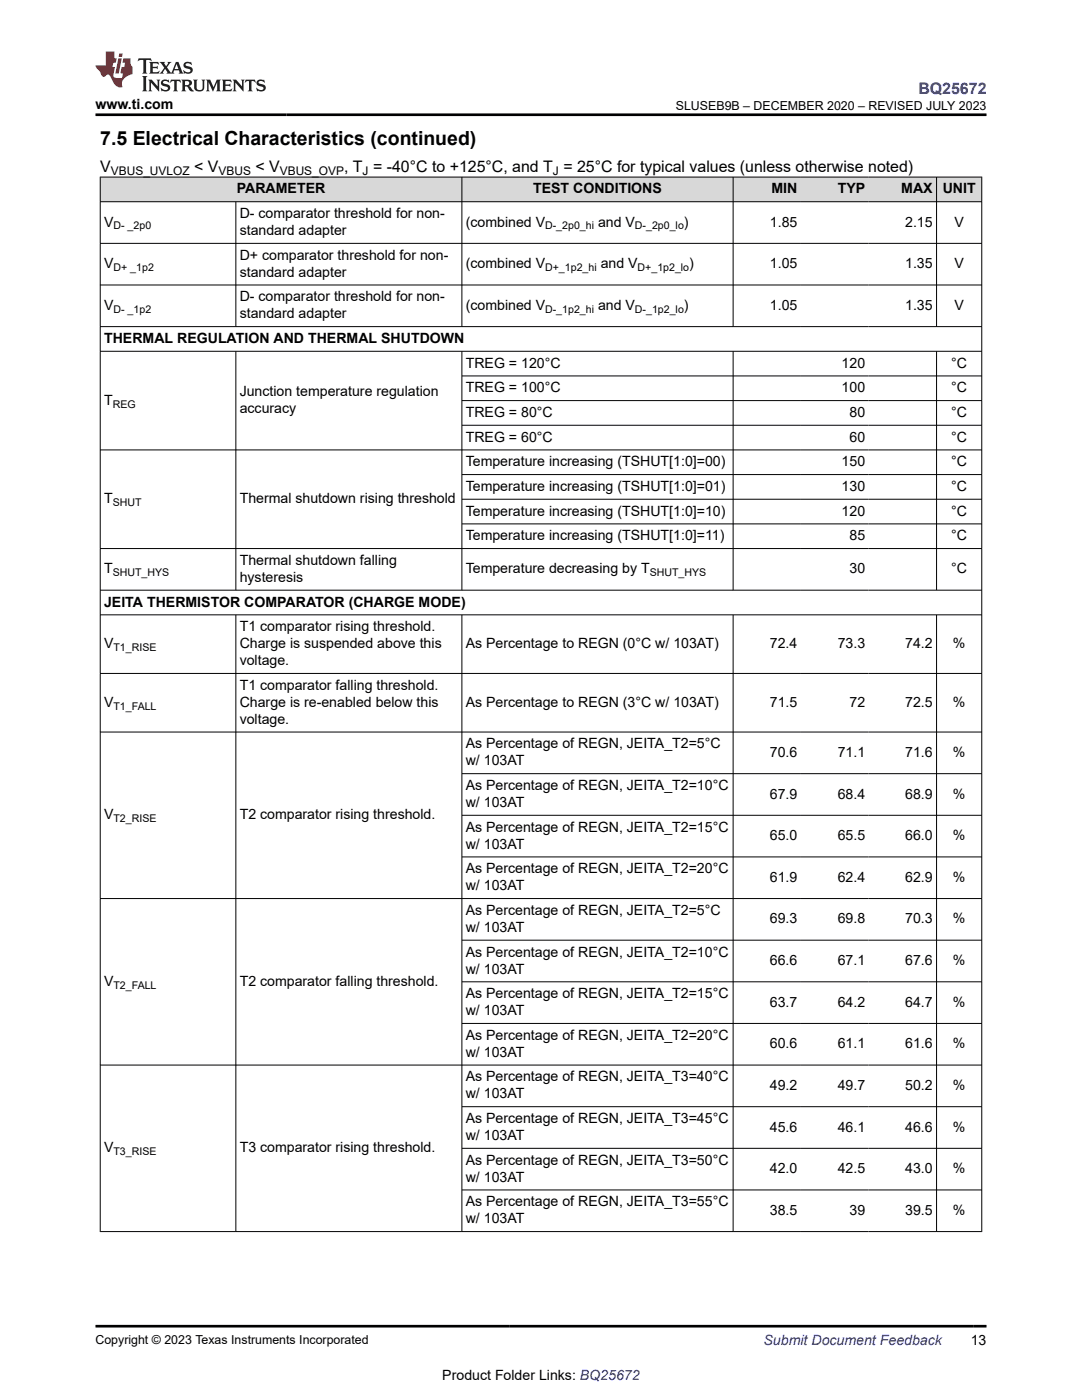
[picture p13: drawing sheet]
<svg xmlns="http://www.w3.org/2000/svg" width="216mm" height="279mm" viewBox="0 0 216 279" stroke-linecap="round" stroke-linejoin="round" font-family="sans-serif">
<defs><g id="words">
<text font-size="3.9" x="20" y="28.8">7.5 Electrical Characteristics (continued)</text>
<text font-size="3.2" fill="#00f" x="183.3" y="18.7">BQ25672</text>
<g font-size="3.2">
<text x="20" y="34.3">V</text>
<text x="38.7" y="34.3">&lt; V</text>
<text x="51" y="34.3">&lt; V</text>
<text x="68.7" y="34.3">, T = -40°C to +125°C, and T = 25°C for typical values (unless otherwise noted)</text>
</g>
<g font-size="2.8">
<text x="19" y="21.8">www.ti.com</text>
<text x="47.2" y="38.6">PARAMETER</text>
<text x="106.4" y="38.6">TEST CONDITIONS</text>
<text x="153.9" y="38.6">MIN</text>
<text x="167.2" y="38.6">TYP</text>
<text x="179.8" y="38.6">MAX</text>
<text x="188.1" y="38.6">UNIT</text>
<text x="20.8" y="45.2">V</text>
<text x="47.8" y="43.5">D- comparator threshold for non-</text>
<text x="47.8" y="46.9">standard adapter</text>
<text x="92.9" y="45.2">(combined V</text>
<text x="119.3" y="45.2">and V</text>
<text x="136.5" y="45.2">)</text>
<text x="153.6" y="45.2">1.85</text>
<text x="180.6" y="45.2">2.15</text>
<text x="190.4" y="45.2">V</text>
<text x="20.8" y="53.5">V</text>
<text x="47.8" y="51.8">D+ comparator threshold for non-</text>
<text x="92.9" y="53.5">(combined V</text>
<text x="119.9" y="53.5">and V</text>
<text x="137.5" y="53.5">)</text>
<text x="153.6" y="53.5">1.05</text>
<text x="180.6" y="53.5">1.35</text>
<text x="190.4" y="53.5">V</text>
<text x="47.8" y="55.2">standard adapter</text>
<text x="20.8" y="61.8">V</text>
<text x="47.8" y="60.2">D- comparator threshold for non-</text>
<text x="47.8" y="63.5">standard adapter</text>
<text x="92.9" y="61.8">(combined V</text>
<text x="119.3" y="61.8">and V</text>
<text x="136.5" y="61.8">)</text>
<text x="153.6" y="61.8">1.05</text>
<text x="180.6" y="61.8">1.35</text>
<text x="190.4" y="61.8">V</text>
<text x="20.8" y="68.5">THERMAL REGULATION AND THERMAL SHUTDOWN</text>
<text x="92.9" y="73.4">TREG = 120°C</text>
<text x="167.9" y="73.4">120</text>
<text x="189.8" y="73.4">°C</text>
<text x="20.8" y="80.8">T</text>
<text x="47.8" y="79.1">Junction temperature regulation</text>
<text x="47.8" y="82.5">accuracy</text>
<text x="92.9" y="78.3">TREG = 100°C</text>
<text x="92.9" y="83.2">TREG = 80°C</text>
<text x="167.9" y="78.3">100</text>
<text x="169.5" y="83.2">80</text>
<text x="189.8" y="78.3">°C</text>
<text x="189.8" y="83.2">°C</text>
<text x="92.9" y="88.1">TREG = 60°C</text>
<text x="169.5" y="88.1">60</text>
<text x="189.8" y="88.1">°C</text>
<text x="92.9" y="93.1">Temperature increasing (TSHUT[1:0]=00)</text>
<text x="167.9" y="93.1">150</text>
<text x="189.8" y="93.1">°C</text>
<text x="20.8" y="100.4">T</text>
<text x="47.8" y="100.4">Thermal shutdown rising threshold</text>
<text x="92.9" y="98">Temperature increasing (TSHUT[1:0]=01)</text>
<text x="167.9" y="98">130</text>
<text x="189.8" y="98">°C</text>
<text x="92.9" y="102.9">Temperature increasing (TSHUT[1:0]=10)</text>
<text x="92.9" y="107.8">Temperature increasing (TSHUT[1:0]=11)</text>
<text x="167.9" y="102.9">120</text>
<text x="169.5" y="107.8">85</text>
<text x="189.8" y="102.9">°C</text>
<text x="189.8" y="107.8">°C</text>
<text x="47.8" y="112.7">Thermal shutdown falling</text>
<text x="20.8" y="114.4">T</text>
<text x="47.8" y="116.1">hysteresis</text>
<text x="92.9" y="114.4">Temperature decreasing by T</text>
<text x="169.5" y="114.4">30</text>
<text x="189.8" y="114.4">°C</text>
<text x="20.8" y="121.1">JEITA THERMISTOR COMPARATOR (CHARGE MODE)</text>
<text x="47.8" y="126">T1 comparator rising threshold.</text>
<text x="20.8" y="129.4">V</text>
<text x="47.8" y="129.4">Charge is suspended above this</text>
<text x="92.9" y="129.4">As Percentage to REGN (0°C w/ 103AT)</text>
<text x="153.6" y="129.4">72.4</text>
<text x="167.1" y="129.4">73.3</text>
<text x="180.6" y="129.4">74.2</text>
<text x="190.1" y="129.4">%</text>
<text x="47.8" y="132.8">voltage.</text>
<text x="47.8" y="137.7">T1 comparator falling threshold.</text>
<text x="20.8" y="141.1">V</text>
<text x="47.8" y="141.1">Charge is re-enabled below this</text>
<text x="92.9" y="141.1">As Percentage to REGN (3°C w/ 103AT)</text>
<text x="153.6" y="141.1">71.5</text>
<text x="169.5" y="141.1">72</text>
<text x="180.6" y="141.1">72.5</text>
<text x="190.1" y="141.1">%</text>
<text x="47.8" y="144.4">voltage.</text>
<text x="92.9" y="149.4">As Percentage of REGN, JEITA_T2=5°C</text>
<text x="92.9" y="152.8">w/ 103AT</text>
<text x="153.6" y="151.1">70.6</text>
<text x="167.1" y="151.1">71.1</text>
<text x="180.6" y="151.1">71.6</text>
<text x="190.1" y="151.1">%</text>
<text x="92.9" y="157.7">As Percentage of REGN, JEITA_T2=10°C</text>
<text x="92.9" y="161.1">w/ 103AT</text>
<text x="153.6" y="159.4">67.9</text>
<text x="167.1" y="159.4">68.4</text>
<text x="180.6" y="159.4">68.9</text>
<text x="190.1" y="159.4">%</text>
<text x="20.8" y="163.5">V</text>
<text x="47.8" y="163.5">T2 comparator rising threshold.</text>
<text x="92.9" y="166">As Percentage of REGN, JEITA_T2=15°C</text>
<text x="153.6" y="167.7">65.0</text>
<text x="167.1" y="167.7">65.5</text>
<text x="180.6" y="167.7">66.0</text>
<text x="190.1" y="167.7">%</text>
<text x="92.9" y="169.4">w/ 103AT</text>
<text x="92.9" y="174.3">As Percentage of REGN, JEITA_T2=20°C</text>
<text x="92.9" y="177.7">w/ 103AT</text>
<text x="153.6" y="176">61.9</text>
<text x="167.1" y="176">62.4</text>
<text x="180.6" y="176">62.9</text>
<text x="190.1" y="176">%</text>
<text x="92.9" y="182.6">As Percentage of REGN, JEITA_T2=5°C</text>
<text x="92.9" y="186">w/ 103AT</text>
<text x="153.6" y="184.3">69.3</text>
<text x="167.1" y="184.3">69.8</text>
<text x="180.6" y="184.3">70.3</text>
<text x="190.1" y="184.3">%</text>
<text x="92.9" y="190.9">As Percentage of REGN, JEITA_T2=10°C</text>
<text x="20.8" y="196.8">V</text>
<text x="47.8" y="196.8">T2 comparator falling threshold.</text>
<text x="92.9" y="194.3">w/ 103AT</text>
<text x="153.6" y="192.6">66.6</text>
<text x="167.1" y="192.6">67.1</text>
<text x="180.6" y="192.6">67.6</text>
<text x="190.1" y="192.6">%</text>
<text x="92.9" y="199.2">As Percentage of REGN, JEITA_T2=15°C</text>
<text x="92.9" y="202.6">w/ 103AT</text>
<text x="153.6" y="200.9">63.7</text>
<text x="167.1" y="200.9">64.2</text>
<text x="180.6" y="200.9">64.7</text>
<text x="190.1" y="200.9">%</text>
<text x="92.9" y="207.5">As Percentage of REGN, JEITA_T2=20°C</text>
<text x="153.6" y="209.2">60.6</text>
<text x="167.1" y="209.2">61.1</text>
<text x="180.6" y="209.2">61.6</text>
<text x="190.1" y="209.2">%</text>
<text x="92.9" y="210.9">w/ 103AT</text>
<text x="92.9" y="215.8">As Percentage of REGN, JEITA_T3=40°C</text>
<text x="92.9" y="219.2">w/ 103AT</text>
<text x="153.6" y="217.5">49.2</text>
<text x="167.1" y="217.5">49.7</text>
<text x="180.6" y="217.5">50.2</text>
<text x="190.1" y="217.5">%</text>
<text x="92.9" y="224.1">As Percentage of REGN, JEITA_T3=45°C</text>
<text x="92.9" y="227.5">w/ 103AT</text>
<text x="153.6" y="225.8">45.6</text>
<text x="167.1" y="225.8">46.1</text>
<text x="180.6" y="225.8">46.6</text>
<text x="190.1" y="225.8">%</text>
<text x="20.8" y="230">V</text>
<text x="47.8" y="230">T3 comparator rising threshold.</text>
<text x="92.9" y="232.4">As Percentage of REGN, JEITA_T3=50°C</text>
<text x="92.9" y="235.8">w/ 103AT</text>
<text x="153.6" y="234.1">42.0</text>
<text x="167.1" y="234.1">42.5</text>
<text x="180.6" y="234.1">43.0</text>
<text x="190.1" y="234.1">%</text>
<text x="92.9" y="240.8">As Percentage of REGN, JEITA_T3=55°C</text>
<text x="92.9" y="244.1">w/ 103AT</text>
<text x="153.6" y="242.4">38.5</text>
<text x="169.5" y="242.4">39</text>
<text x="180.6" y="242.4">39.5</text>
<text x="190.1" y="242.4">%</text>
<text x="193.7" y="268.5">13</text>
<text x="88.3" y="275.3">Product Folder Links: BQ25672</text>
</g>
<text font-size="2.8" fill="#00f" x="152.4" y="268.5">Submit Document Feedback</text>
<g font-size="2.5">
<text x="134.9" y="21.9">SLUSEB9B – DECEMBER 2020 – REVISED JULY 2023</text>
<text x="19" y="268.2">Copyright © 2023 Texas Instruments Incorporated</text>
</g>
<g font-size="2.4">
<text x="22.1" y="34.9">VBUS_UVLOZ</text>
<text x="43.6" y="34.9">VBUS</text>
<text x="55.8" y="34.9">VBUS_OVP</text>
<text x="72.4" y="34.9">J</text>
<text x="110.3" y="34.9">J</text>
</g>
<g font-size="2.1">
<text x="22.6" y="45.8">D- _2p0</text>
<text x="108.8" y="45.8">D-_2p0_hi</text>
<text x="126.7" y="45.8">D-_2p0_lo</text>
<text x="22.6" y="54.1">D+ _1p2</text>
<text x="108.8" y="54.1">D+_1p2_hi</text>
<text x="127.2" y="54.1">D+_1p2_lo</text>
<text x="22.6" y="62.4">D- _1p2</text>
<text x="108.8" y="62.4">D-_1p2_hi</text>
<text x="126.7" y="62.4">D-_1p2_lo</text>
<text x="22.5" y="81.3">REG</text>
<text x="22.5" y="101">SHUT</text>
<text x="22.5" y="115">SHUT_HYS</text>
<text x="129.6" y="115">SHUT_HYS</text>
<text x="22.6" y="129.9">T1_RISE</text>
<text x="22.6" y="141.6">T1_FALL</text>
<text x="22.6" y="164.1">T2_RISE</text>
<text x="22.6" y="197.3">T2_FALL</text>
<text x="22.6" y="230.6">T3_RISE</text>
</g>
</g></defs>
<g fill="#d8d8d8">
<path d="M20 35.3h175.9v5h-175.9z" fill-rule="evenodd"/>
<path d="M20.1 35.4h72v4.8h-72z" fill-rule="evenodd"/>
<path d="M92.2 35.4h54v4.8h-54z" fill-rule="evenodd"/>
<path d="M146.3 35.4h13.5v4.8h-13.5z" fill-rule="evenodd"/>
<path d="M159.8 35.4h13.5v4.8h-13.5z" fill-rule="evenodd"/>
<path d="M173.3 35.4h13.5v4.8h-13.5z" fill-rule="evenodd"/>
<path d="M186.9 35.4h8.9v4.8h-8.9z" fill-rule="evenodd"/>
</g>
<g fill="none" stroke="#000" stroke-width=".2">
<path d="M19.9 35.3h176.1M20 35.3v210.6M92.2 35.3v29.9M146.3 35.3v29.9M186.9 35.3v29.9M195.9 35.3v210.6M19.9 40.3h176.1M19.9 48.6h176.1M19.9 56.9h176.1M47.1 40.3v24.9M19.9 65.2h176.1M19.9 70.1h176.1"/>
<path d="M47.1 70.1v47.7M92.2 70.1v47.7M92.2 75h103.8M92.2 79.9h103.8M146.3 70.1v47.7M186.9 70.1v47.7M19.9 89.8h176.1M92.2 84.9h103.8M92.2 94.7h103.8M92.2 99.6h103.8M19.9 117.8h176.1M92.2 104.6h103.8"/>
<path d="M196 109.5h-176.1M19.9 122.7h176.1M19.9 134.4h176.1M47.1 122.7v123.2M92.2 122.7v123.2M146.3 122.7v123.2M186.9 122.7v123.2M19.9 146.1h176.1M92.2 154.4h103.8M92.2 162.7h103.8M92.2 171h103.8M196 179.3h-176.1"/>
<path d="M92.2 187.6h103.8M92.2 195.9h103.8M92.2 204.2h103.8M196 212.6h-176.1M92.2 220.9h103.8M92.2 229.2h103.8M92.2 237.5h103.8M196 245.8h-176.1"/>
</g>
<path d="M27.7 11.6l-.2 .6 .5-.2h.6v.1v2.2l-.2 .4h1l-.2-.4v-2.2v-.1h.5l.5 .2-.1-.6zM29.8 12.4l.2 .3v1.6l-.2 .4h1.9l.1-.6a1.08 1.08 0 0 1-1.3 .2v-.7h.6l.4 .2v-.7l-.4 .2h-.6v-.5l.2-.2a1 1 0 0 1 1 .3l-.1-.5zM31.8 12.4l1 1.1-1 1.2h.9l-.2-.2 .4-.8 .5 .8-.2 .2h1.6l-.2-.2 .1-.5h1l.1 .5-.1 .2h.9l-.2-.4-.8-1.9h-.5l-1 2.1-.8-1.1 .9-1h-.8l.2 .2-.5 .6-.3-.6 .1-.2zM35.2 12.8l.4 1h-.8zM36.8 12.5a.65 .65 0 0 0-.2 .7 .65 .65 0 0 0 .6 .5l.7 .1 .1 .3a.79 .79 0 0 1-.7 .4 .79 .79 0 0 1-.7-.5l.1 .7 .2-.1a.93 .93 0 0 0 1.1 0 .93 .93 0 0 0 .4-.9 1.46 1.46 0 0 0-1.2-.6l-.1-.3a1.09 1.09 0 0 1 1.2 .2l-.2-.6-.1 .1-.6-.2zM28.4 15.2l.2 .4v2.2l-.2 .4h1l-.2-.4v-2.2l.2-.4zM29.6 15.9l.2 .4v1.5l-.2 .4h.8l-.3-.4v-1.3l1.7 1.8v-2l.2-.4h-.8l.2 .2 .1 1.1-1.2-1.3zM32.3 16a.65 .65 0 0 0-.2 .8 .65 .65 0 0 0 .7 .4l.6 .2 .1 .2a.79 .79 0 0 1-.7 .4 .79 .79 0 0 1-.7-.5l.1 .7 .2-.1a.93 .93 0 0 0 1.1 .1 .93 .93 0 0 0 .4-1 1.46 1.46 0 0 0-1.2-.5l-.1-.4a1.09 1.09 0 0 1 1.2 .2l-.2-.6-.1 .1-.6-.1zM34.1 15.9l-.1 .6a.63 .63 0 0 1 .7-.3l.1 1.6-.3 .4h1l-.2-.4v-1.6a.66 .66 0 0 1 .8 .3l-.1-.6zM36.2 15.9l.2 .4v1.5l-.2 .4h.9l-.2-.2v-.7h.5l.1 .2a.79 .79 0 0 0 1.2 .6l-1-.9a.61 .61 0 0 0 .6-.6 .61 .61 0 0 0-.5-.7zM36.9 16.2h.2a.47 .47 0 0 1 .5 .1 .47 .47 0 0 1 .1 .5l-.2 .1-.6 .1zM38.5 15.9l.2 .2a2.27 2.27 0 0 0 .4 2 1.04 1.04 0 0 0 1.7-.7v-1.3l.2-.2h-.8l.2 .4v1.1a.6 .6 0 0 1-.6 .6 .6 .6 0 0 1-.6-.6v-1.1l.3-.4zM41.1 15.9l.2 .4v1.5l-.2 .4h.7l-.2-.4v-1.4l.9 1.9 .8-1.9v1.4l-.2 .4h1l-.3-.4v-1.5l.3-.4h-.8l-.7 1.5-.7-1.5zM44.3 15.9l.2 .4v1.5l-.2 .4h1.9l.1-.6a1.09 1.09 0 0 1-1.3 .2v-.7h.6l.4 .2v-.6l-.4 .2h-.6v-.6l.2-.1a1.01 1.01 0 0 1 1 .3l-.1-.6zM46.4 15.9l.3 .4v1.5l-.3 .4h.8l-.2-.4v-1.3l1.6 1.8v-2l.2-.4h-.7l.2 .2v1.1l-1.2-1.3zM49 15.9l-.1 .6a.63 .63 0 0 1 .8-.3v1.6l-.3 .4h1l-.2-.4v-1.6a.66 .66 0 0 1 .8 .3l-.1-.6zM51.4 16a.65 .65 0 0 0-.2 .8 .65 .65 0 0 0 .6 .4l.6 .2 .2 .2a.79 .79 0 0 1-.8 .4 .79 .79 0 0 1-.6-.5l.1 .7 .2-.1a.93 .93 0 0 0 1 .1 .93 .93 0 0 0 .5-1 1.46 1.46 0 0 0-1.3-.5l-.1-.4a1.09 1.09 0 0 1 1.3 .2l-.2-.6-.2 .1-.5-.1z" fill="#231f20"/>
<path d="M21.1 10.3v2.7h-2.1l.1 .4 .9 1a.95 .95 0 0 0 .9 .9 .59 .59 0 0 1 .6-.4 .59 .59 0 0 1 .5 .3l.4 .8a1.59 1.59 0 0 0 2.1 1.4 1.61 1.61 0 0 1 1-2.3l1-.3-.1-1.5a1.59 1.59 0 0 1-.4-1.7h-1.4l-.2 .9h.5l-.1 .9h-.5l-.2 .9v.3l.4 .1-.2 .9h-.6a.73 .73 0 0 1-1.1-.7l.3-1.5h-.5l.2-.9h.5l.2-.9h-.5v-1.3zM23.6 11.6l-.6 3.1h.7l.6-3.1zM23.8 10.7l-.1 .6h.7l.1-.6z" fill="#ed1c24"/>
<path d="M19 22.9h177.8M19 264.7h177.8" fill="none" stroke="#000" stroke-width=".53"/>
<use href="#words"/>
</svg>
